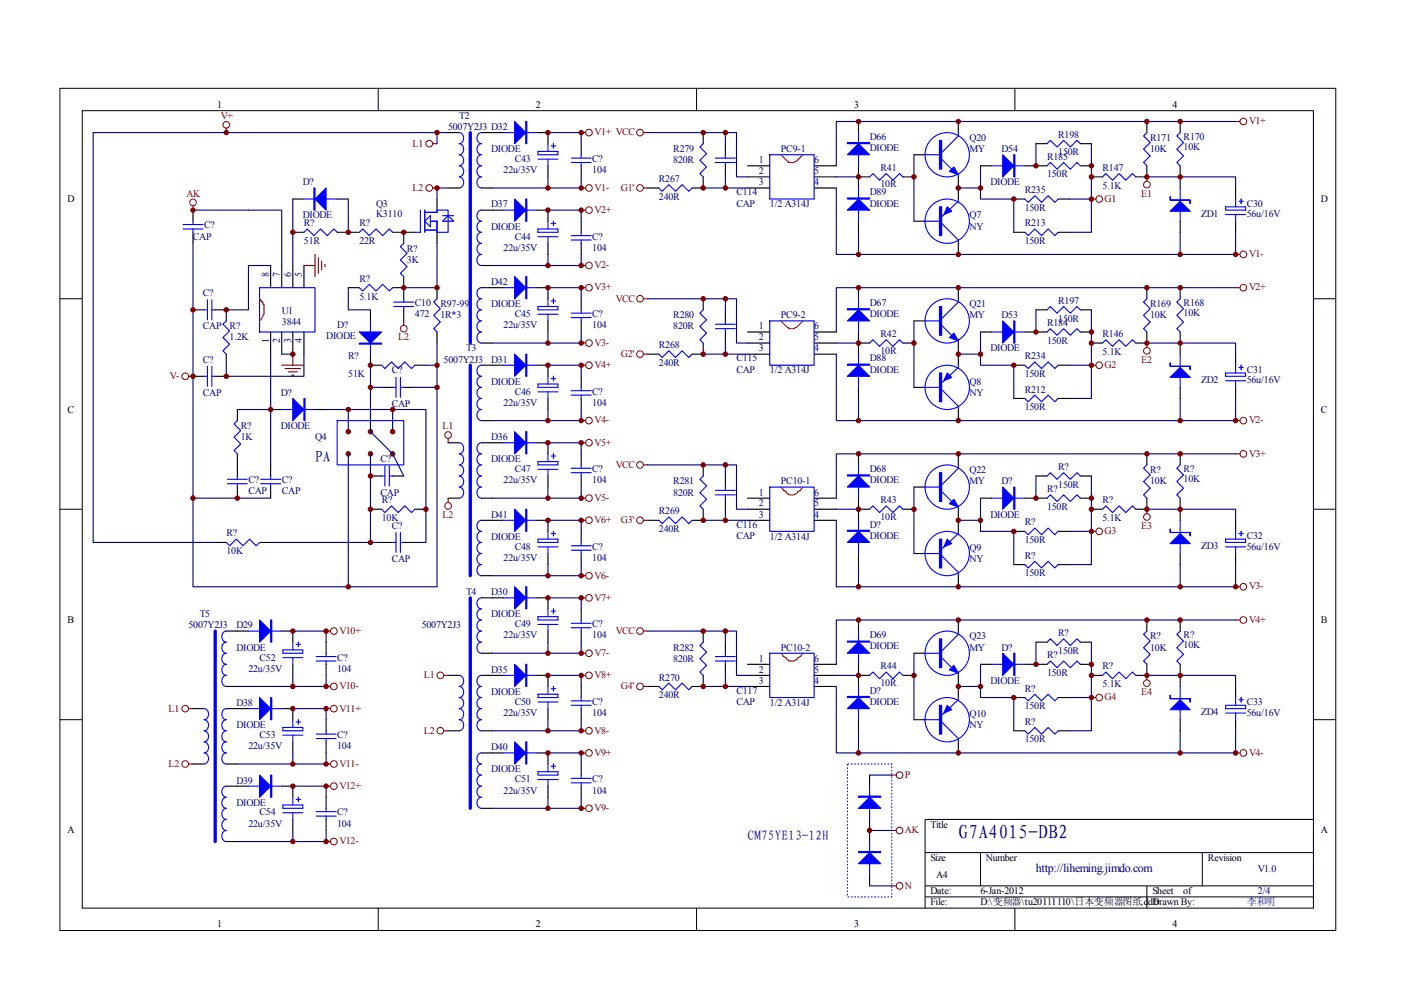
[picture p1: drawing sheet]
<svg xmlns="http://www.w3.org/2000/svg" width="297mm" height="210mm" viewBox="0 0 297 210" stroke-linecap="round" stroke-linejoin="round" font-family="sans-serif">
<defs><g id="words">
<text font-size="4.2" fill="#000080" x="203.2" y="177.8">G7A4015-DB2</text>
<text font-size="3.3" fill="#000080" x="66.8" y="98.1">PA</text>
<text font-size="2.8" fill="#000080" x="158.5" y="178.1">CM75YE13-12H</text>
<text font-size="2.5" fill="#000080" x="219.6" y="184.8">http://liheming.jimdo.com</text>
<g font-size="2.1">
<text x="46.1" y="22.9">1</text>
<text x="113.6" y="22.9">2</text>
<text x="181.1" y="22.9">3</text>
<text x="248.6" y="22.9">4</text>
<text x="14.3" y="42.8">D</text>
<text x="280.1" y="42.8">D</text>
<text x="14.3" y="87.5">C</text>
<text x="280.1" y="87.5">C</text>
<text x="14.3" y="132.1">B</text>
<text x="280.1" y="132.1">B</text>
<text x="14.3" y="176.7">A</text>
<text x="197.3" y="175.5">Title</text>
<text x="280.1" y="176.7">A</text>
<text x="197.3" y="182.6">Size</text>
<text x="209" y="182.6">Number</text>
<text x="256.1" y="182.6">Revision</text>
<text x="197.3" y="189.6">Date:</text>
<text x="197.3" y="192">File:</text>
<text x="198.5" y="186.1">A4</text>
<text x="207.9" y="189.6">6-Jan-2012</text>
<text x="207.9" y="192">D:\变频器\tu20111110\日本变频器图纸.ddb</text>
<text x="244.3" y="189.6">Sheet</text>
<text x="244.3" y="192">Drawn By:</text>
<text x="250.9" y="189.6">of</text>
<text x="46.1" y="196.6">1</text>
<text x="113.6" y="196.6">2</text>
<text x="181.1" y="196.6">3</text>
<text x="248.6" y="196.6">4</text>
</g>
<g font-size="2.1" fill="#800000">
<text x="46.8" y="25.2">V+</text>
<text x="126.1" y="28.7">V1+ VCC</text>
<text x="264.8" y="26.3">V1+</text>
<text x="87.5" y="31.1">L1</text>
<text x="39.5" y="41.7">AK</text>
<text x="87.5" y="40.5">L2</text>
<text x="126.1" y="40.5">V1-</text>
<text x="131.7" y="40.5">G1'</text>
<text x="242" y="41.7">E1</text>
<text x="126.1" y="45.1">V2+</text>
<text x="234.2" y="42.8">G1</text>
<text x="126.1" y="56.9">V2-</text>
<text x="264.8" y="54.5">V1-</text>
<text x="126.1" y="61.6">V3+</text>
<text x="130.6" y="63.9">VCC</text>
<text x="264.8" y="61.6">V2+</text>
<text x="84.4" y="72.2">L2</text>
<text x="126.1" y="73.3">V3-</text>
<text x="131.7" y="75.7">G2'</text>
<text x="242" y="76.9">E2</text>
<text x="36" y="80.4">V-</text>
<text x="126.1" y="78.1">V4+</text>
<text x="234.2" y="78.1">G2</text>
<text x="126.1" y="89.8">V4-</text>
<text x="264.8" y="89.8">V2-</text>
<text x="93.8" y="90.9">L1</text>
<text x="126.1" y="94.5">V5+</text>
<text x="130.6" y="99.2">VCC</text>
<text x="264.8" y="96.9">V3+</text>
<text x="126.1" y="106.2">V5-</text>
<text x="93.8" y="109.7">L2</text>
<text x="126.1" y="110.9">V6+</text>
<text x="131.7" y="110.9">G3'</text>
<text x="234.2" y="113.3">G3</text>
<text x="242" y="112.1">E3</text>
<text x="126.1" y="122.7">V6-</text>
<text x="264.8" y="125">V3-</text>
<text x="126.1" y="127.4">V7+</text>
<text x="72" y="134.4">V10+</text>
<text x="130.6" y="134.4">VCC</text>
<text x="264.8" y="132.1">V4+</text>
<text x="89.8" y="143.8">L1</text>
<text x="126.1" y="143.8">V8+</text>
<text x="126.1" y="139.1">V7-</text>
<text x="72" y="146.1">V10-</text>
<text x="131.7" y="146.1">G4'</text>
<text x="234.2" y="148.5">G4</text>
<text x="242" y="147.3">E4</text>
<text x="35.7" y="150.9">L1</text>
<text x="72" y="150.9">V11+</text>
<text x="89.8" y="155.5">L2</text>
<text x="126.1" y="155.5">V8-</text>
<text x="126.1" y="160.3">V9+</text>
<text x="264.8" y="160.3">V4-</text>
<text x="35.7" y="162.6">L2</text>
<text x="72" y="167.3">V12+</text>
<text x="72" y="162.6">V11-</text>
<text x="191.9" y="164.9">P</text>
<text x="126.1" y="172">V9-</text>
<text x="72" y="179">V12-</text>
<text x="191.9" y="176.7">AK</text>
<text x="191.9" y="188.4">N</text>
</g>
<g font-size="2.1" fill="#000080">
<text x="95" y="27.5">5007Y2J3 D32</text>
<text x="97.4" y="25.2">T2</text>
<text x="184.4" y="29.6">D66</text>
<text x="205.6" y="29.9">Q20</text>
<text x="224.4" y="29.2">R198</text>
<text x="243.8" y="29.9">R171</text>
<text x="251" y="29.6">R170</text>
<text x="104.1" y="32.3">DIODE</text>
<text x="109.1" y="34.4">C43</text>
<text x="125.6" y="34.4">C?</text>
<text x="142.7" y="32.3">R279</text>
<text x="142.7" y="34.6">820R</text>
<text x="160.9" y="34.6">1</text>
<text x="165.5" y="32.3">PC9-1</text>
<text x="172.6" y="34.6">6</text>
<text x="184.4" y="32">DIODE</text>
<text x="205.6" y="32.3">MY</text>
<text x="212.3" y="32.3">D54</text>
<text x="222" y="33.9">R185</text>
<text x="224.4" y="32.9">150R</text>
<text x="243.8" y="32.3">10K</text>
<text x="251" y="31.8">10K</text>
<text x="64.2" y="39.3">D?</text>
<text x="106.8" y="36.7">22u/35V</text>
<text x="125.6" y="36.7">104</text>
<text x="139.7" y="38.6">R267</text>
<text x="156.1" y="41.4">C114</text>
<text x="160.9" y="36.9">2</text>
<text x="160.9" y="39.3">3</text>
<text x="172.6" y="39.3">4</text>
<text x="172.6" y="36.9">5</text>
<text x="184.4" y="41.4">D89</text>
<text x="186.7" y="36.3">R41</text>
<text x="186.7" y="39.7">10R</text>
<text x="210" y="39.3">DIODE</text>
<text x="217.3" y="40.9">R235</text>
<text x="222" y="37.6">150R</text>
<text x="233.8" y="36.3">R147</text>
<text x="233.8" y="40">5.1K</text>
<text x="64.2" y="46.3">DIODE</text>
<text x="79.8" y="43.8">Q3</text>
<text x="79.8" y="46.1">K3110</text>
<text x="104.1" y="44">D37</text>
<text x="139.7" y="42.3">240R</text>
<text x="156.1" y="43.8">CAP</text>
<text x="163.2" y="44">1/2 A314J</text>
<text x="184.4" y="43.8">DIODE</text>
<text x="205.6" y="46.3">Q7</text>
<text x="217.3" y="44.7">150R</text>
<text x="254.7" y="45.9">ZD1</text>
<text x="264.3" y="43.8">C30</text>
<text x="264.3" y="46.1">56u/16V</text>
<text x="40.9" y="50.8">CAP</text>
<text x="43.3" y="48.4">C?</text>
<text x="64.4" y="48">R?</text>
<text x="64.4" y="51.7">51R</text>
<text x="76.2" y="48">R?</text>
<text x="76.2" y="51.7">22R</text>
<text x="86.3" y="53.4">R?</text>
<text x="104.1" y="48.7">DIODE</text>
<text x="106.8" y="53.2">22u/35V</text>
<text x="109.1" y="50.8">C44</text>
<text x="125.6" y="50.8">C?</text>
<text x="125.6" y="53.2">104</text>
<text x="205.6" y="48.7">NY</text>
<text x="217.3" y="48">R213</text>
<text x="217.3" y="51.7">150R</text>
<text x="57" y="58.7" transform="rotate(-90 57 58.7)">8</text>
<text x="59.4" y="58.7" transform="rotate(-90 59.4 58.7)">7</text>
<text x="61.7" y="58.7" transform="rotate(-90 61.7 58.7)">6</text>
<text x="64" y="58.7" transform="rotate(-90 64 58.7)">5</text>
<text x="76.2" y="59.7">R?</text>
<text x="86.3" y="55.7">3K</text>
<text x="43" y="62.8">C?</text>
<text x="76.2" y="63.5">5.1K</text>
<text x="88" y="64.9">C10</text>
<text x="93.4" y="65.1">R97-99</text>
<text x="104.1" y="60.5">D42</text>
<text x="104.1" y="65.1">DIODE</text>
<text x="184.4" y="64.9">D67</text>
<text x="205.6" y="65.1">Q21</text>
<text x="224.4" y="64.4">R197</text>
<text x="243.8" y="65.1">R169</text>
<text x="251" y="64.9">R168</text>
<text x="43" y="69.8">CAP</text>
<text x="48.7" y="69.8">R?</text>
<text x="59.8" y="66.6">U1</text>
<text x="59.8" y="68.8">3844</text>
<text x="69.2" y="71.9">DIODE</text>
<text x="71.5" y="69.6">D?</text>
<text x="88" y="67.2">472</text>
<text x="93.4" y="67.5">1R*3</text>
<text x="106.8" y="69.6">22u/35V</text>
<text x="109.1" y="67.2">C45</text>
<text x="125.6" y="67.2">C?</text>
<text x="125.6" y="69.6">104</text>
<text x="142.7" y="67.5">R280</text>
<text x="142.7" y="69.8">820R</text>
<text x="160.9" y="69.8">1</text>
<text x="165.5" y="67.5">PC9-2</text>
<text x="172.6" y="69.8">6</text>
<text x="184.4" y="67.2">DIODE</text>
<text x="186.7" y="71.5">R42</text>
<text x="205.6" y="67.5">MY</text>
<text x="212.3" y="67.5">D53</text>
<text x="222" y="69.1">R184</text>
<text x="224.4" y="68.2">150R</text>
<text x="233.8" y="71.5">R146</text>
<text x="243.8" y="67.5">10K</text>
<text x="251" y="67">10K</text>
<text x="43" y="76.9">C?</text>
<text x="48.7" y="72.2">1.2K</text>
<text x="57" y="72.7" transform="rotate(-90 57 72.7)">1</text>
<text x="59.4" y="72.7" transform="rotate(-90 59.4 72.7)">2</text>
<text x="61.7" y="72.7" transform="rotate(-90 61.7 72.7)">3</text>
<text x="64" y="72.7" transform="rotate(-90 64 72.7)">4</text>
<text x="73.8" y="76.1">R?</text>
<text x="94.1" y="76.9">5007Y2J3</text>
<text x="98.8" y="74.5">T3</text>
<text x="104.1" y="76.9">D31</text>
<text x="139.7" y="73.8">R268</text>
<text x="139.7" y="77.6">240R</text>
<text x="156.1" y="76.6">C115</text>
<text x="160.9" y="72.2">2</text>
<text x="160.9" y="74.5">3</text>
<text x="172.6" y="74.5">4</text>
<text x="172.6" y="72.2">5</text>
<text x="184.4" y="76.6">D88</text>
<text x="186.7" y="75">10R</text>
<text x="210" y="74.5">DIODE</text>
<text x="217.3" y="76.1">R234</text>
<text x="222" y="72.9">150R</text>
<text x="233.8" y="75.2">5.1K</text>
<text x="43" y="83.9">CAP</text>
<text x="59.5" y="83.9">D?</text>
<text x="73.8" y="79.9">51K</text>
<text x="83.1" y="79.2">C?</text>
<text x="104.1" y="81.5">DIODE</text>
<text x="109.1" y="83.7">C46</text>
<text x="125.6" y="83.7">C?</text>
<text x="156.1" y="79">CAP</text>
<text x="163.2" y="79.2">1/2 A314J</text>
<text x="184.4" y="79">DIODE</text>
<text x="205.6" y="81.5">Q8</text>
<text x="205.6" y="83.9">NY</text>
<text x="217.3" y="79.9">150R</text>
<text x="217.3" y="83.2">R212</text>
<text x="254.7" y="81.1">ZD2</text>
<text x="264.3" y="79">C31</text>
<text x="264.3" y="81.3">56u/16V</text>
<text x="83.1" y="86.3">CAP</text>
<text x="106.8" y="86">22u/35V</text>
<text x="125.6" y="86">104</text>
<text x="217.3" y="87">150R</text>
<text x="51.1" y="90.9">R?</text>
<text x="51.1" y="93.3">1K</text>
<text x="59.5" y="90.9">DIODE</text>
<text x="66.8" y="93.3">Q4</text>
<text x="104.1" y="93.3">D36</text>
<text x="80.7" y="98">C?</text>
<text x="104.1" y="98">DIODE</text>
<text x="109.1" y="100.1">C47</text>
<text x="125.6" y="100.1">C?</text>
<text x="184.4" y="100.1">D68</text>
<text x="205.6" y="100.3">Q22</text>
<text x="224.4" y="99.7">R?</text>
<text x="243.8" y="100.3">R?</text>
<text x="251" y="100.1">R?</text>
<text x="52.7" y="102.5">C?</text>
<text x="52.7" y="104.8">CAP</text>
<text x="59.8" y="102.5">C?</text>
<text x="59.8" y="104.8">CAP</text>
<text x="80.7" y="105.1">CAP</text>
<text x="80.9" y="106.7">R?</text>
<text x="106.8" y="102.5">22u/35V</text>
<text x="125.6" y="102.5">104</text>
<text x="142.7" y="102.7">R281</text>
<text x="142.7" y="105.1">820R</text>
<text x="160.9" y="105.1">1</text>
<text x="160.9" y="107.4">2</text>
<text x="165.5" y="102.7">PC10-1</text>
<text x="172.6" y="107.4">5</text>
<text x="172.6" y="105.1">6</text>
<text x="184.4" y="102.5">DIODE</text>
<text x="186.7" y="106.7">R43</text>
<text x="205.6" y="102.7">MY</text>
<text x="212.3" y="102.7">D?</text>
<text x="222" y="104.3">R?</text>
<text x="224.4" y="103.4">150R</text>
<text x="233.8" y="106.7">R?</text>
<text x="243.8" y="102.7">10K</text>
<text x="251" y="102.2">10K</text>
<text x="48" y="113.7">R?</text>
<text x="80.9" y="110.4">10K</text>
<text x="83.1" y="112.1">C?</text>
<text x="104.1" y="109.7">D41</text>
<text x="139.7" y="109.1">R269</text>
<text x="139.7" y="112.8">240R</text>
<text x="156.1" y="111.9">C116</text>
<text x="160.9" y="109.7">3</text>
<text x="172.6" y="109.7">4</text>
<text x="184.4" y="111.9">D?</text>
<text x="186.7" y="110.3">10R</text>
<text x="210" y="109.7">DIODE</text>
<text x="217.3" y="111.4">R?</text>
<text x="222" y="108.1">150R</text>
<text x="233.8" y="110.4">5.1K</text>
<text x="48" y="117.5">10K</text>
<text x="83.1" y="119.1">CAP</text>
<text x="104.1" y="114.5">DIODE</text>
<text x="106.8" y="118.9">22u/35V</text>
<text x="109.1" y="116.6">C48</text>
<text x="125.6" y="116.6">C?</text>
<text x="125.6" y="118.9">104</text>
<text x="156.1" y="114.2">CAP</text>
<text x="163.2" y="114.5">1/2 A314J</text>
<text x="184.4" y="114.2">DIODE</text>
<text x="205.6" y="116.8">Q9</text>
<text x="205.6" y="119.1">NY</text>
<text x="217.3" y="115.2">150R</text>
<text x="217.3" y="118.5">R?</text>
<text x="254.7" y="116.3">ZD3</text>
<text x="264.3" y="114.2">C32</text>
<text x="264.3" y="116.6">56u/16V</text>
<text x="217.3" y="122.2">150R</text>
<text x="42.3" y="130.9">T5</text>
<text x="98.8" y="126.2">T4</text>
<text x="104.1" y="126.2">D30</text>
<text x="104.1" y="130.9">DIODE</text>
<text x="40" y="133.2">5007Y2J3</text>
<text x="50.1" y="133.2">D29</text>
<text x="50.1" y="137.9">DIODE</text>
<text x="89.4" y="133.2">5007Y2J3</text>
<text x="106.8" y="135.3">22u/35V</text>
<text x="109.1" y="133">C49</text>
<text x="125.6" y="133">C?</text>
<text x="125.6" y="135.3">104</text>
<text x="142.7" y="137.9">R282</text>
<text x="165.5" y="137.9">PC10-2</text>
<text x="184.4" y="135.3">D69</text>
<text x="184.4" y="137.7">DIODE</text>
<text x="205.6" y="135.6">Q23</text>
<text x="205.6" y="137.9">MY</text>
<text x="212.3" y="137.9">D?</text>
<text x="224.4" y="134.9">R?</text>
<text x="243.8" y="135.6">R?</text>
<text x="243.8" y="137.9">10K</text>
<text x="251" y="135.3">R?</text>
<text x="251" y="137.4">10K</text>
<text x="52.7" y="142.4">22u/35V</text>
<text x="55" y="140.1">C52</text>
<text x="71.5" y="140.1">C?</text>
<text x="71.5" y="142.4">104</text>
<text x="104.1" y="142.6">D35</text>
<text x="142.7" y="140.3">820R</text>
<text x="160.9" y="140.3">1</text>
<text x="160.9" y="142.6">2</text>
<text x="172.6" y="142.6">5</text>
<text x="172.6" y="140.3">6</text>
<text x="186.7" y="141.9">R44</text>
<text x="222" y="139.5">R?</text>
<text x="222" y="143.4">150R</text>
<text x="224.4" y="138.6">150R</text>
<text x="233.8" y="141.9">R?</text>
<text x="50.1" y="149.7">D38</text>
<text x="104.1" y="147.3">DIODE</text>
<text x="109.1" y="149.5">C50</text>
<text x="125.6" y="149.5">C?</text>
<text x="139.7" y="144.3">R270</text>
<text x="139.7" y="148">240R</text>
<text x="156.1" y="147.1">C117</text>
<text x="156.1" y="149.5">CAP</text>
<text x="160.9" y="145">3</text>
<text x="163.2" y="149.7">1/2 A314J</text>
<text x="172.6" y="145">4</text>
<text x="184.4" y="147.1">D?</text>
<text x="184.4" y="149.5">DIODE</text>
<text x="186.7" y="145.5">10R</text>
<text x="210" y="145">DIODE</text>
<text x="217.3" y="146.7">R?</text>
<text x="233.8" y="145.7">5.1K</text>
<text x="264.3" y="149.5">C33</text>
<text x="50.1" y="154.4">DIODE</text>
<text x="106.8" y="151.8">22u/35V</text>
<text x="125.6" y="151.8">104</text>
<text x="205.6" y="152">Q10</text>
<text x="205.6" y="154.4">NY</text>
<text x="217.3" y="150.4">150R</text>
<text x="217.3" y="153.7">R?</text>
<text x="254.7" y="151.6">ZD4</text>
<text x="264.3" y="151.8">56u/16V</text>
<text x="52.7" y="158.8">22u/35V</text>
<text x="55" y="156.5">C53</text>
<text x="71.5" y="156.5">C?</text>
<text x="71.5" y="158.8">104</text>
<text x="104.1" y="159.1">D40</text>
<text x="217.3" y="157.4">150R</text>
<text x="50.1" y="166.1">D39</text>
<text x="104.1" y="163.8">DIODE</text>
<text x="109.1" y="165.9">C51</text>
<text x="125.6" y="165.9">C?</text>
<text x="50.1" y="170.8">DIODE</text>
<text x="55" y="172.9">C54</text>
<text x="71.5" y="172.9">C?</text>
<text x="106.8" y="168.2">22u/35V</text>
<text x="125.6" y="168.2">104</text>
<text x="52.7" y="175.3">22u/35V</text>
<text x="71.5" y="175.3">104</text>
<text x="266.7" y="184.9">V1.0</text>
<text x="264.3" y="192">李和明</text>
<text x="266.7" y="189.6">2/4</text>
</g>
</g></defs>
<g fill="none" stroke="#000" stroke-width=".21">
<path d="M12.7 18.7h270.5v178.6h-270.5zM80.2 18.7v4.7M147.7 18.7v4.7M215.2 18.7v4.7M17.4 23.5h261.1v169h-261.1zM12.7 63.3h4.7M278.4 63.3h4.7M12.7 108h4.7M278.4 108h4.7M12.7 152.6h4.7M278.4 152.6h4.7M278.4 173.7h-82.3v18.8"/>
<path d="M80.2 192.5v4.7M147.7 192.5v4.7M196.1 180.8h82.3M196.1 187.8h82.3M196.1 190.2h82.3M207.9 180.8v7M215.2 192.5v4.7M243.2 187.8v4.7M254.9 180.8v7"/>
</g>
<g fill="none" stroke="#000" stroke-width=".23">
<path d="M95 28.1h2.4M95 39.9h2.4M102.1 28.1h4.7M102.1 39.9h2.3M113.8 28.1h2.4v2.4M116.2 35.2v2.3M123.2 30.5v2.3M123.2 35.2v2.3M137.3 39.9h2.4M149.1 37.5v2.4h-2.4M149.1 28.1v2.4M153.8 30.5v2.3"/>
<path d="M153.8 35.2v2.3M158.5 39.9h4.7M158.5 35.2h4.7M158.5 37.5h4.7M172.6 39.9h4.7M172.6 35.2h4.7M172.6 37.5h4.7M182 25.8v2.3M182 35.2v4.7M182 37.5h2.4M191.4 37.5h2.4M193.8 32.8h2.3"/>
<path d="M203.2 25.8v2.3M203.2 37.5v4.7M207.9 35.2h2.3M217.3 35.2h4.7M219.6 30.5h2.4M229 35.2h2.4M229 30.5h2.4M231.4 37.5h2.4M243.2 35.2v2.3h-2.4M243.2 25.8v2.3M250.2 25.8v2.3M250.2 35.2v4.7"/>
<path d="M262 39.9v2.3M40.9 44.6v2.3M40.9 49.3v2.3M57.4 56.3v4.7M59.7 56.3v4.7M62.1 49.3h2.3M62.1 56.3v4.7M62.1 42.2h2.3M64.4 56.3v4.7M71.5 49.3h4.7M71.5 42.2h2.3M83.2 49.3h4.8"/>
<path d="M85.6 49.3v2.3M85.6 58.6v4.7M92.7 42.2v2.4M92.7 49.3v2.3M102.1 56.3h2.3M102.1 44.6h4.7M113.8 44.6h2.4v2.3M116.2 51.6v2.3M123.2 46.9v2.4M123.2 51.6v2.3M182 46.9v2.4M193.8 46.9h2.3"/>
<path d="M203.2 51.6v2.3M214.9 49.3h2.4M214.9 42.2h2.4M224.3 49.3h2.4M224.3 42.2h2.4M250.2 46.9v2.4M262 46.9v2.4M40.9 79.8h2.4M40.9 65.7h2.4M45.6 65.7h2.4v2.3M45.6 79.8h2.4M48 75.1v2.3"/>
<path d="M57.4 70.4v4.7M59.7 70.4v4.7M62.1 70.4v4.7M64.4 70.4v4.7M73.8 61h2.4M78.5 75.1v2.3h2.4M78.5 65.7v2.3M83.2 61h2.4M85.6 65.7v2.3M88 77.4h2.3M92.7 61v2.3M92.7 70.4v2.3"/>
<path d="M102.1 72.7h2.3M102.1 61h4.7M102.1 77.4h4.7M113.8 61h2.4v2.3M113.8 77.4h2.4v2.4M116.2 68v2.4M123.2 63.3v2.4M123.2 68v2.4M123.2 79.8v2.3M137.3 75.1h2.4M149.1 63.3v2.4M149.1 72.7v2.4h-2.4"/>
<path d="M153.8 65.7v2.3M153.8 70.4v2.3M158.5 72.7h4.7M158.5 70.4h4.7M158.5 75.1h4.7M172.6 72.7h4.7M172.6 70.4h4.7M172.6 75.1h4.7M182 72.7h2.4M182 61v2.3M182 70.4v4.7M191.4 72.7h2.4"/>
<path d="M193.8 68h2.3M203.2 61v2.3M203.2 72.7v4.7M207.9 70.4h2.3M214.9 77.4h2.4M217.3 70.4h4.7M219.6 65.7h2.4M224.3 77.4h2.4M229 65.7h2.4M229 70.4h2.4M231.4 72.7h2.4M243.2 70.4v2.3h-2.4"/>
<path d="M243.2 61v2.3M250.2 61v2.3M250.2 70.4v4.7M262 75.1v2.3M50.3 86.8v2.4M50.3 96.2v4.7M57.4 98.6v2.3M57.4 86.8h2.3M66.8 86.8h2.3M80.9 82.1h2.3M85.6 82.1h2.4M95 93.9h2.4"/>
<path d="M102.1 89.2h2.3M102.1 93.9h4.7M113.8 93.9h2.4v2.3M116.2 84.5v2.3M123.2 84.5v2.3M123.2 96.2v2.4M149.1 98.6v2.3M182 82.1v2.4M182 96.2v2.4M193.8 82.1h2.3M203.2 86.8v2.4M203.2 96.2v2.4"/>
<path d="M214.9 84.5h2.4M224.3 84.5h2.4M243.2 96.2v2.4M250.2 82.1v2.4M250.2 96.2v2.4M262 82.1v2.4M45.6 115h2.4M50.3 103.3v2.3M55 115h2.4M57.4 103.3v2.3M78.5 108h2.4M78.5 100.9h2.4"/>
<path d="M80.9 115h2.3M83.2 100.9h2.4M85.6 115h2.4M88 108h2.3M95 105.6h2.4M102.1 105.6h2.3M102.1 110.3h4.7M113.8 110.3h2.4v2.4M116.2 100.9v2.4M116.2 117.4v2.3M123.2 100.9v2.4M123.2 112.7v2.3"/>
<path d="M123.2 117.4v2.3M137.3 110.3h2.4M149.1 108v2.3h-2.4M153.8 100.9v2.4M153.8 105.6v2.4M158.5 108h4.7M158.5 105.6h4.7M158.5 110.3h4.7M172.6 108h4.7M172.6 105.6h4.7M172.6 110.3h4.7M182 108h2.4"/>
<path d="M182 105.6v4.7M182 117.4v2.3M191.4 108h2.4M193.8 103.3h2.3M193.8 117.4h2.3M203.2 108v4.7M207.9 105.6h2.3M214.9 112.7h2.4M214.9 119.7h2.4M217.3 105.6h4.7M219.6 100.9h2.4M224.3 112.7h2.4"/>
<path d="M224.3 119.7h2.4M229 100.9h2.4M229 105.6h2.4M231.4 108h2.4M243.2 105.6v2.4h-2.4M250.2 105.6v4.7M250.2 117.4v2.3M262 110.3v2.4M262 117.4v2.3M48 133.8h4.7M59.7 133.8h2.4v2.4M69.1 136.2v2.3"/>
<path d="M102.1 122.1h2.3M102.1 138.5h2.3M102.1 126.8h4.7M113.8 126.8h2.4v2.3M116.2 133.8v2.4M123.2 129.1v2.4M123.2 133.8v2.4M149.1 133.8v2.4M153.8 136.2v2.3M182 131.5v2.3M193.8 138.5h2.3M203.2 122.1v2.3"/>
<path d="M203.2 131.5v2.3M219.6 136.2h2.4M229 136.2h2.4M243.2 131.5v2.3M250.2 131.5v2.3M40.9 150.2h2.4M48 145.5h2.3M48 150.2h4.7M59.7 150.2h2.4v2.4M62.1 140.9v2.3M62.1 157.3v2.3M69.1 140.9v2.3"/>
<path d="M69.1 152.6v2.3M69.1 157.3v2.3M95 154.9h2.4M95 143.2h2.4M102.1 154.9h2.3M102.1 143.2h4.7M102.1 159.6h4.7M113.8 143.2h2.4v2.3M113.8 159.6h2.4v2.4M116.2 150.2v2.4M123.2 145.5v2.4M123.2 150.2v2.4"/>
<path d="M137.3 145.5h2.4M149.1 143.2v2.3h-2.4M153.8 140.9v2.3M158.5 143.2h4.7M158.5 145.5h4.7M158.5 140.9h4.7M172.6 143.2h4.7M172.6 145.5h4.7M172.6 140.9h4.7M182 143.2h2.4M182 140.9v4.6M182 152.6v2.3"/>
<path d="M191.4 143.2h2.4M193.8 152.6h2.3M203.2 143.2v4.7M203.2 157.3v2.3M207.9 140.9h2.3M214.9 154.9h2.4M214.9 147.9h2.4M217.3 140.9h4.7M224.3 154.9h2.4M224.3 147.9h2.4M229 140.9h2.4M231.4 143.2h2.4"/>
<path d="M243.2 140.9v2.3h-2.4M250.2 140.9v4.6M250.2 152.6v2.3M262 145.5v2.4M262 152.6v2.3M40.9 162h2.4M48 162h2.3M48 178.4h2.3M48 166.7h4.7M59.7 166.7h2.4v2.3M62.1 173.7v2.4M69.1 169v2.4"/>
<path d="M69.1 173.7v2.4M102.1 171.4h2.3M116.2 166.7v2.3M123.2 162v2.3M123.2 166.7v2.3M184.4 164.3v2.4M184.4 173.7v4.7M184.4 185.5v2.3"/>
</g>
<g fill="none" stroke="#00f" stroke-width=".23">
<path d="M97.4 28.1a1.2 1.2 0 0 1 .9 1.2 1.2 1.2 0 0 1-.9 1.2 1.2 1.2 0 0 1 .9 1.1 1.2 1.2 0 0 1-.9 1.2 1.2 1.2 0 0 1 .9 1.2 1.2 1.2 0 0 1-.9 1.2 1.2 1.2 0 0 1 .9 1.1 1.2 1.2 0 0 1-.9 1.2 1.2 1.2 0 0 1 .9 1.2 1.2 1.2 0 0 1-.9 1.2M102.1 28.1a1.2 1.2 0 0 0-1 1.2 1.2 1.2 0 0 0 1 1.2 1.21 1.21 0 0 0-1 1.1 1.21 1.21 0 0 0 1 1.2 1.2 1.2 0 0 0-1 1.2 1.2 1.2 0 0 0 1 1.2 1.2 1.2 0 0 0-1 1.1 1.2 1.2 0 0 0 1 1.2 1.2 1.2 0 0 0-1 1.2 1.2 1.2 0 0 0 1 1.2M106.8 28.1h7M114.1 32.1h4.2v.7h-4.2zM114.1 33.7h4.2M116.2 30.5v1.6M116.2 33.7v1.5M116.9 30.9h.9M117.3 30.5v.9M121.1 34.5h4.2M121.1 33.5h4.2M123.2 32.8v.7"/>
<path d="M123.2 34.5v.7M139.7 39.9l.7 .7 1.4-1.4 1.4 1.4 1.4-1.4 1.4 1.4 .7-.7M149.1 30.5l-.7 .7 1.4 1.4-1.4 1.4 1.4 1.4-1.4 1.4 .7 .7M151.7 34.5h4.2M151.7 33.5h4.2M153.8 32.8v.7M153.8 34.5v.7M163.2 32.8h9.4v9.4h-9.4zM182 28.1v7.1M182 39.9v7M184.4 37.5l.7-.7 1.4 1.4 1.4-1.4 1.4 1.4 1.4-1.4 .7 .7M196.1 32.8h3.6"/>
<path d="M199.7 33.7l2.1 2.2M203.2 28.1v.7l-3.5 3.5M203.2 37v.5M210.2 35.2h7.1M222 35.2l.7-.7 1.4 1.4 1.4-1.4 1.4 1.4 1.4-1.4 .7 .7M222 30.5l.7-.7 1.4 1.4 1.4-1.4 1.4 1.4 1.4-1.4 .7 .7M233.8 37.5l.7-.7 1.4 1.4 1.4-1.4 1.4 1.4 1.4-1.4 .7 .7M243.2 28.1l-.7 .7 1.4 1.4-1.4 1.4 1.4 1.4-1.4 1.5 .7 .7M250.2 28.1l-.7 .7 1.4 1.4-1.4 1.4 1.4 1.4-1.4 1.5 .7 .7M250.2 39.9v7M38.8 47.6h4.2M38.8 48.5h4.2"/>
<path d="M40.9 46.9v.7M40.9 48.5v.8M64.4 49.3l.7-.8 1.5 1.5 1.4-1.5 1.4 1.5 1.4-1.5 .7 .8M64.4 42.2h7.1M76.2 49.3l.7-.8 1.4 1.5 1.4-1.5 1.4 1.5 1.4-1.5 .7 .8M85.6 51.6l-.7 .7 1.4 1.4-1.4 1.4 1.4 1.4-1.4 1.4 .7 .7M89.1 44.6v4.7h-1.1M90.1 45h2.6v-.4h2.3v4.7h-2.3v-2.4h-1.5M90.1 44.6v4.7M90.1 48.8h2.6M91.2 45.7v2.4l-1.1-1.2zM93.8 45.7h2.4"/>
<path d="M95 45.7l1.2 1.2h-2.4zM102.1 44.6a1.2 1.2 0 0 0-1 1.1 1.2 1.2 0 0 0 1 1.2 1.21 1.21 0 0 0-1 1.2 1.21 1.21 0 0 0 1 1.2 1.2 1.2 0 0 0-1 1.1 1.2 1.2 0 0 0 1 1.2 1.2 1.2 0 0 0-1 1.2 1.2 1.2 0 0 0 1 1.1 1.2 1.2 0 0 0-1 1.2 1.2 1.2 0 0 0 1 1.2M106.8 44.6h7M114.1 48.5h4.2v.8h-4.2zM114.1 50.2h4.2M116.2 46.9v1.6M116.2 50.2v1.4M116.9 47.4h.9M117.3 46.9v.9M121.1 50.9h4.2M121.1 50h4.2M123.2 49.3v.7"/>
<path d="M123.2 50.9v.7M195.9 46.9h3.3M199.7 47.4l3.5 3.5v.7M203.2 42.2v.5l-3.5 3.3M217.3 42.2l.7 .7 1.4-1.4 1.4 1.4 1.4-1.4 1.4 1.4 .7-.7M217.3 49.3l.7 .7 1.4-1.5 1.4 1.5 1.4-1.5 1.4 1.5 .7-.7M259.9 43.9h4.2v.7h-4.2zM259.9 45.5h4.2M262 42.2v1.7M262 45.5v1.4M262.7 42.7h.9M263.1 42.2v.9"/>
<path d="M43.3 79.8h.7M43.3 65.7h.7M44 63.6v4.2M44 77.7v4.2M44.9 79.8h.7M44.9 63.6v4.2M44.9 77.7v4.2M44.9 65.7h.7M48 68l-.7 .7 1.4 1.5-1.4 1.4 1.4 1.4-1.4 1.4 .7 .7M55 61h11.8v9.4h-11.8zM76.2 61l.7 .7 1.4-1.4 1.4 1.4 1.4-1.4 1.4 1.4 .7-.7M78.5 68v7.1"/>
<path d="M80.9 77.4l.7 .7 1.4-1.4 1.4 1.4 1.4-1.4 1.4 1.4 .8-.7M83.5 65h4.2M83.5 64h4.2M85.6 63.3v.7M85.6 65v.7M92.7 63.3l-.8 .7 1.5 1.5-1.5 1.4 1.5 1.4-1.5 1.4 .8 .7M102.1 65.7a1.2 1.2 0 0 0-1 1.2 1.2 1.2 0 0 0 1 1.1 1.2 1.2 0 0 0-1 1.2 1.2 1.2 0 0 0 1 1.2 1.2 1.2 0 0 0-1 1.2 1.2 1.2 0 0 0 1 1.1M102.1 61a1.2 1.2 0 0 0-1 1.2 1.2 1.2 0 0 0 1 1.1 1.2 1.2 0 0 0-1 1.2 1.2 1.2 0 0 0 1 1.2M102.1 77.4a1.21 1.21 0 0 0-1 1.2 1.21 1.21 0 0 0 1 1.2 1.2 1.2 0 0 0-1 1.2 1.2 1.2 0 0 0 1 1.1 1.2 1.2 0 0 0-1 1.2 1.2 1.2 0 0 0 1 1.2 1.2 1.2 0 0 0-1 1.2 1.2 1.2 0 0 0 1 1.1 1.2 1.2 0 0 0-1 1.2 1.2 1.2 0 0 0 1 1.2M106.8 61h7M106.8 77.4h7M114.1 65h4.2v.7h-4.2z"/>
<path d="M114.1 66.6h4.2M116.2 63.3v1.7M116.2 66.6v1.4M116.2 79.8v1.6M116.9 63.8h.9M117.3 63.3v1M117.3 79.8v.9M121.1 67.3h4.2M121.1 66.4h4.2M123.2 65.7v.7M123.2 67.3v.7M139.7 75.1l.7 .7 1.4-1.4 1.4 1.4 1.4-1.4 1.4 1.4 .7-.7"/>
<path d="M149.1 65.7l-.7 .7 1.4 1.4-1.4 1.4 1.4 1.4-1.4 1.4 .7 .7M151.7 69.7h4.2M151.7 68.7h4.2M153.8 68v.7M153.8 69.7v.7M163.2 68h9.4v9.4h-9.4zM182 63.3v7.1M182 75.1v7M184.4 72.7l.7-.7 1.4 1.4 1.4-1.4 1.4 1.4 1.4-1.4 .7 .7M196.1 68h3.6M199.7 69l2.1 2.1M203.2 63.3v.7l-3.5 3.6"/>
<path d="M203.2 77.4v.5l-3.5 3.3M203.2 72.3v.4M210.2 70.4h7.1M217.3 77.4l.7 .7 1.4-1.4 1.4 1.4 1.4-1.4 1.4 1.4 .7-.7M222 70.4l.7-.7 1.4 1.4 1.4-1.4 1.4 1.4 1.4-1.4 .7 .7M222 65.7l.7-.7 1.4 1.4 1.4-1.4 1.4 1.4 1.4-1.4 .7 .7M233.8 72.7l.7-.7 1.4 1.4 1.4-1.4 1.4 1.4 1.4-1.4 .7 .7M243.2 63.3l-.7 .7 1.4 1.5-1.4 1.4 1.4 1.4-1.4 1.4 .7 .7M250.2 63.3l-.7 .7 1.4 1.5-1.4 1.4 1.4 1.4-1.4 1.4 .7 .7M250.2 75.1v7M259.9 79.1h4.2v.7h-4.2zM262 77.4v1.7"/>
<path d="M262.7 77.9h.9M263.1 77.4v1M50.3 89.2l-.7 .7 1.4 1.4-1.4 1.4 1.4 1.4-1.4 1.4 .7 .7M59.7 86.8h7.1M71.5 89.2h14.1v9.4h-14.1zM81.6 98.8v4.2M82.5 98.8v4.2M83.2 82.1h.8M84 80v4.2M84.9 82.1h.7M84.9 80v4.2M97.4 93.9a1.2 1.2 0 0 1 .9 1.2 1.2 1.2 0 0 1-.9 1.1"/>
<path d="M97.4 96.2a1.2 1.2 0 0 1 .9 1.2 1.2 1.2 0 0 1-.9 1.2 1.2 1.2 0 0 1 .9 1.1 1.2 1.2 0 0 1-.9 1.2 1.2 1.2 0 0 1 .9 1.2 1.2 1.2 0 0 1-.9 1.2 1.2 1.2 0 0 1 .9 1.1 1.2 1.2 0 0 1-.9 1.2M102.1 96.2a1.2 1.2 0 0 0-1 1.2 1.2 1.2 0 0 0 1 1.2 1.2 1.2 0 0 0-1 1.1 1.2 1.2 0 0 0 1 1.2 1.2 1.2 0 0 0-1 1.2 1.2 1.2 0 0 0 1 1.2 1.2 1.2 0 0 0-1 1.1 1.2 1.2 0 0 0 1 1.2M102.1 93.9a1.2 1.2 0 0 0-1 1.2 1.2 1.2 0 0 0 1 1.1M106.8 93.9h7M114.1 81.4h4.2v.7h-4.2zM114.1 97.9h4.2v.7h-4.2zM114.1 83.1h4.2M114.1 99.5h4.2M116.2 83.1v1.4M116.2 96.2v1.7M116.2 99.5v1.4M116.9 80.3h.9"/>
<path d="M116.9 96.7h.9M117.3 96.2v1M121.1 83.8h4.2M121.1 82.8h4.2M121.1 99.3h4.2M123.2 82.1v.7M123.2 83.8v.7M123.2 98.6v.7M182 98.6v7M195.9 82.1h3.3M199.7 82.6l3.5 3.5v.7M203.2 98.6v.7l-3.5 3.5"/>
<path d="M217.3 84.5l.7 .7 1.4-1.4 1.4 1.4 1.4-1.4 1.4 1.4 .7-.7M243.2 98.6l-.7 .7 1.4 1.4-1.4 1.4 1.4 1.4-1.4 1.4 .7 .7M250.2 98.6l-.7 .7 1.4 1.4-1.4 1.4 1.4 1.4-1.4 1.4 .7 .7M259.9 80.7h4.2M262 80.7v1.4M48 115l.7 .7 1.4-1.4 1.4 1.4 1.4-1.4 1.4 1.4 .7-.7M48.2 102.6h4.2M48.2 101.6h4.2M50.3 100.9v.7M50.3 102.6v.7M55.3 102.6h4.2M55.3 101.6h4.2"/>
<path d="M57.4 100.9v.7M57.4 102.6v.7M80.9 108l.7 .7 1.4-1.4 1.4 1.4 1.4-1.4 1.4 1.4 .8-.7M80.9 100.9h.7M82.5 100.9h.7M83.2 115h.8M84 112.9v4.2M84.9 112.9v4.2M84.9 115h.7M102.1 110.3a1.2 1.2 0 0 0-1 1.2 1.2 1.2 0 0 0 1 1.2 1.2 1.2 0 0 0-1 1.1 1.2 1.2 0 0 0 1 1.2 1.2 1.2 0 0 0-1 1.2 1.2 1.2 0 0 0 1 1.2 1.2 1.2 0 0 0-1 1.1 1.2 1.2 0 0 0 1 1.2 1.2 1.2 0 0 0-1 1.2 1.2 1.2 0 0 0 1 1.2M106.8 110.3h7M114.1 114.3h4.2v.7h-4.2z"/>
<path d="M114.1 116h4.2M116.2 112.7v1.6M116.2 116v1.4M116.9 113.1h.9M117.3 112.7v.9M121.1 100.2h4.2M121.1 116.7h4.2M121.1 115.7h4.2M123.2 100.2v.7M123.2 115v.7M123.2 116.7v.7M139.7 110.3l.7 .7 1.4-1.4 1.4 1.4 1.4-1.4 1.4 1.4 .7-.7"/>
<path d="M149.1 100.9l-.7 .7 1.4 1.4-1.4 1.4 1.4 1.5-1.4 1.4 .7 .7M151.7 104.9h4.2M151.7 104h4.2M153.8 103.3v.7M153.8 104.9v.7M163.2 103.3h9.4v9.4h-9.4zM182 110.3v7.1M184.4 108l.7-.7 1.4 1.4 1.4-1.4 1.4 1.4 1.4-1.4 .7 .7M195.9 117.4h3.3M196.1 103.3h3.6M199.7 117.8l3.5 3.6v.7M199.7 104.2l2.1 2.1"/>
<path d="M203.2 112.7v.4l-3.5 3.3M203.2 107.5v.5M210.2 105.6h7.1M217.3 112.7l.7 .7 1.4-1.4 1.4 1.4 1.4-1.4 1.4 1.4 .7-.7M217.3 119.7l.7 .7 1.4-1.4 1.4 1.4 1.4-1.4 1.4 1.4 .7-.7M222 105.6l.7-.7 1.4 1.4 1.4-1.4 1.4 1.4 1.4-1.4 .7 .7M222 100.9l.7-.7 1.4 1.4 1.4-1.4 1.4 1.4 1.4-1.4 .7 .7M233.8 108l.7-.7 1.4 1.4 1.4-1.4 1.4 1.4 1.4-1.4 .7 .7M250.2 110.3v7.1M259.9 114.3h4.2v.7h-4.2zM259.9 116h4.2M262 112.7v1.6"/>
<path d="M262 116v1.4M262.7 113.1h.9M263.1 112.7v.9M48 133.8a1.2 1.2 0 0 0-1 1.2 1.2 1.2 0 0 0 1 1.2 1.2 1.2 0 0 0-1 1.1 1.2 1.2 0 0 0 1 1.2 1.21 1.21 0 0 0-1 1.2 1.21 1.21 0 0 0 1 1.2 1.2 1.2 0 0 0-1 1.1 1.2 1.2 0 0 0 1 1.2 1.2 1.2 0 0 0-1 1.2 1.2 1.2 0 0 0 1 1.1M52.7 133.8h7M60 137.8h4.2v.7h-4.2zM60 139.4h4.2M62.1 136.2v1.6M62.1 139.4v1.5M62.8 136.6h.9M63.3 136.2v.9M67 139.2h4.3"/>
<path d="M69.1 138.5v.7M102.1 126.8a1.2 1.2 0 0 0-1 1.1 1.2 1.2 0 0 0 1 1.2 1.2 1.2 0 0 0-1 1.2 1.2 1.2 0 0 0 1 1.2 1.2 1.2 0 0 0-1 1.1 1.2 1.2 0 0 0 1 1.2 1.2 1.2 0 0 0-1 1.2 1.2 1.2 0 0 0 1 1.2 1.2 1.2 0 0 0-1 1.1 1.2 1.2 0 0 0 1 1.2M106.8 126.8h7M114.1 130.8h4.2v.7h-4.2zM114.1 132.4h4.2M116.2 129.1v1.7M116.2 132.4v1.4M116.9 129.6h.9M117.3 129.1v.9M121.1 133.1h4.2M121.1 132.2h4.2M123.2 131.5v.7"/>
<path d="M123.2 133.1v.7M149.1 136.2l-.7 .7 1.4 1.4-1.4 1.4 1.4 1.4-1.4 1.4 .7 .7M151.7 139.2h4.2M153.8 138.5v.7M163.2 138.5h9.4v9.4h-9.4zM182 133.8v7.1M196.1 138.5h3.6M199.7 139.4l2.1 2.2M203.2 133.8v.7l-3.5 3.5M222 136.2l.7-.8 1.4 1.5 1.4-1.5 1.4 1.5 1.4-1.5 .7 .8M243.2 133.8l-.7 .7 1.4 1.4-1.4 1.4 1.4 1.4-1.4 1.4 .7 .8M250.2 133.8l-.7 .7 1.4 1.4-1.4 1.4 1.4 1.4-1.4 1.4 .7 .8"/>
<path d="M43.3 150.2a1.2 1.2 0 0 1 .9 1.2 1.2 1.2 0 0 1-.9 1.2 1.2 1.2 0 0 1 .9 1.2 1.2 1.2 0 0 1-.9 1.1 1.2 1.2 0 0 1 .9 1.2 1.2 1.2 0 0 1-.9 1.2 1.2 1.2 0 0 1 .9 1.2 1.2 1.2 0 0 1-.9 1.1 1.2 1.2 0 0 1 .9 1.2 1.2 1.2 0 0 1-.9 1.2M48 150.2a1.2 1.2 0 0 0-1 1.2 1.2 1.2 0 0 0 1 1.2 1.2 1.2 0 0 0-1 1.2 1.2 1.2 0 0 0 1 1.1 1.21 1.21 0 0 0-1 1.2 1.21 1.21 0 0 0 1 1.2 1.2 1.2 0 0 0-1 1.2 1.2 1.2 0 0 0 1 1.1 1.2 1.2 0 0 0-1 1.2 1.2 1.2 0 0 0 1 1.2M52.7 150.2h7M60 154.2h4.2v.7h-4.2zM60 155.9h4.2M62.1 152.6v1.6M62.1 155.9v1.4M62.8 153.1h.9M63.3 152.6v.9M67 140.1h4.3M67 156.6h4.3M67 155.6h4.3"/>
<path d="M69.1 140.1v.8M69.1 154.9v.7M69.1 156.6v.7M97.4 143.2a1.2 1.2 0 0 1 .9 1.2 1.2 1.2 0 0 1-.9 1.1 1.2 1.2 0 0 1 .9 1.2 1.2 1.2 0 0 1-.9 1.2 1.2 1.2 0 0 1 .9 1.2 1.2 1.2 0 0 1-.9 1.1 1.2 1.2 0 0 1 .9 1.2 1.2 1.2 0 0 1-.9 1.2 1.2 1.2 0 0 1 .9 1.2 1.2 1.2 0 0 1-.9 1.1M102.1 143.2a1.2 1.2 0 0 0-1 1.2 1.2 1.2 0 0 0 1 1.1 1.2 1.2 0 0 0-1 1.2 1.2 1.2 0 0 0 1 1.2 1.2 1.2 0 0 0-1 1.2 1.2 1.2 0 0 0 1 1.1 1.2 1.2 0 0 0-1 1.2 1.2 1.2 0 0 0 1 1.2 1.2 1.2 0 0 0-1 1.2 1.2 1.2 0 0 0 1 1.1M102.1 159.6a1.2 1.2 0 0 0-1 1.2 1.2 1.2 0 0 0 1 1.2 1.2 1.2 0 0 0-1 1.2 1.2 1.2 0 0 0 1 1.1 1.2 1.2 0 0 0-1 1.2 1.2 1.2 0 0 0 1 1.2 1.2 1.2 0 0 0-1 1.2 1.2 1.2 0 0 0 1 1.1 1.2 1.2 0 0 0-1 1.2 1.2 1.2 0 0 0 1 1.2M106.8 143.2h7M106.8 159.6h7M114.1 147.2h4.2v.7h-4.2zM114.1 148.8h4.2M116.2 145.5v1.7M116.2 148.8v1.4"/>
<path d="M116.9 146h.9M117.3 145.5v1M121.1 149.5h4.2M121.1 148.6h4.2M123.2 147.9v.7M123.2 149.5v.7M139.7 145.5l.7 .8 1.4-1.5 1.4 1.5 1.4-1.5 1.4 1.5 .7-.8M151.7 140.1h4.2M153.8 140.1v.8M182 145.5v7.1M184.4 143.2l.7-.7 1.4 1.4 1.4-1.4 1.4 1.4 1.4-1.4 .7 .7M195.9 152.6h3.3"/>
<path d="M199.7 153.1l3.5 3.5v.7M203.2 147.9v.5l-3.5 3.3M203.2 142.7v.5M210.2 140.9h7.1M217.3 147.9l.7 .7 1.4-1.4 1.4 1.4 1.4-1.4 1.4 1.4 .7-.7M217.3 154.9l.7 .7 1.4-1.4 1.4 1.4 1.4-1.4 1.4 1.4 .7-.7M222 140.9l.7-.8 1.4 1.5 1.4-1.5 1.4 1.5 1.4-1.5 .7 .8M233.8 143.2l.7-.7 1.4 1.4 1.4-1.4 1.4 1.4 1.4-1.4 .7 .7M250.2 145.5v7.1M259.9 149.5h4.2v.7h-4.2zM259.9 151.2h4.2M262 147.9v1.6"/>
<path d="M262 151.2v1.4M262.7 148.4h.9M263.1 147.9v.9M48 166.7a1.2 1.2 0 0 0-1 1.2 1.2 1.2 0 0 0 1 1.1 1.2 1.2 0 0 0-1 1.2 1.2 1.2 0 0 0 1 1.2 1.21 1.21 0 0 0-1 1.2 1.21 1.21 0 0 0 1 1.1 1.2 1.2 0 0 0-1 1.2 1.2 1.2 0 0 0 1 1.2 1.2 1.2 0 0 0-1 1.2 1.2 1.2 0 0 0 1 1.1M52.7 166.7h7M60 170.7h4.2v.7h-4.2zM60 172.3h4.2M62.1 169v1.7M62.1 172.3v1.4M62.8 169.5h.9M63.3 169v1M67 173h4.3"/>
<path d="M67 172.1h4.3M69.1 171.4v.7M69.1 173v.7M114.1 163.6h4.2v.7h-4.2zM114.1 165.3h4.2M116.2 162v1.6M116.2 165.3v1.4M116.9 162.5h.9M117.3 162v.9M121.1 166h4.2M121.1 165h4.2M123.2 164.3v.7"/>
<path d="M123.2 166v.7M184.4 166.7v7M184.4 178.4v7.1"/>
<circle cx="200.8" cy="32.8" r="4.7"/>
<circle cx="200.8" cy="46.9" r="4.7"/>
<circle cx="200.8" cy="68" r="4.7"/>
<circle cx="200.8" cy="82.1" r="4.7"/>
<circle cx="200.8" cy="117.4" r="4.7"/>
<circle cx="200.8" cy="103.3" r="4.7"/>
<circle cx="200.8" cy="138.5" r="4.7"/>
<circle cx="200.8" cy="152.6" r="4.7"/>
</g>
<path d="M165.6 32.8l1.4 1.4h.2v.3a2.17 2.17 0 0 0 2.1-.8l1-.9M55 63.3l.3 .5h.2v.2h.2v.5h.3v1a2.16 2.16 0 0 1-.5 1.8v.3l-.5 .4M165.6 68l1.4 1.5h.2v.2a2.17 2.17 0 0 0 2.1-.7l1-1M165.6 103.3l.4 .4v.3l.7 .2v.2l.5 .3v.2a2.17 2.17 0 0 0 1.9-.5v-.2l.7-.2v-.3l.5-.4M165.6 138.5l.4 .5v.2l.7 .2v.3l.5 .2v.2a2.19 2.19 0 0 0 1.9-.4v-.3l.7-.2v-.2l.5-.5" fill="none" stroke="#f00" stroke-width=".23"/>
<g fill="#800000" stroke="#800000" stroke-width=".21">
<circle cx="85.6" cy="49.2" r=".47"/>
<circle cx="73.8" cy="49.2" r=".47"/>
<circle cx="62.1" cy="49.2" r=".47"/>
<circle cx="92.7" cy="61" r=".47"/>
<circle cx="73.8" cy="86.8" r=".47"/>
<circle cx="57.4" cy="86.8" r=".47"/>
<circle cx="73.8" cy="91.5" r=".47"/>
<circle cx="78.5" cy="91.5" r=".47"/>
<circle cx="83.2" cy="91.5" r=".47"/>
<circle cx="83.2" cy="96.2" r=".47"/>
<circle cx="78.5" cy="96.2" r=".47"/>
<circle cx="73.8" cy="96.2" r=".47"/>
<circle cx="78.5" cy="77.4" r=".47"/>
<circle cx="78.5" cy="82.1" r=".47"/>
<circle cx="78.5" cy="108" r=".47"/>
<circle cx="78.5" cy="100.9" r=".47"/>
<circle cx="90.3" cy="108" r=".47"/>
<circle cx="83.2" cy="86.8" r=".47"/>
<circle cx="92.7" cy="82.1" r=".47"/>
<circle cx="92.7" cy="77.4" r=".47"/>
<circle cx="78.5" cy="115" r=".47"/>
<circle cx="48" cy="79.8" r=".47"/>
<circle cx="48" cy="65.7" r=".47"/>
<circle cx="182" cy="25.8" r=".47"/>
<circle cx="250.2" cy="25.8" r=".47"/>
<circle cx="92.7" cy="39.9" r=".47"/>
<circle cx="62.1" cy="166.7" r=".47"/>
<circle cx="69.1" cy="166.7" r=".47"/>
<circle cx="69.1" cy="178.4" r=".47"/>
<circle cx="62.1" cy="178.4" r=".47"/>
<circle cx="62.1" cy="133.8" r=".47"/>
<circle cx="69.1" cy="133.8" r=".47"/>
<circle cx="69.1" cy="145.5" r=".47"/>
<circle cx="62.1" cy="145.5" r=".47"/>
<circle cx="62.1" cy="150.2" r=".47"/>
<circle cx="69.1" cy="150.2" r=".47"/>
<circle cx="69.1" cy="162" r=".47"/>
<circle cx="62.1" cy="162" r=".47"/>
<circle cx="116.2" cy="143.2" r=".47"/>
<circle cx="123.2" cy="143.2" r=".47"/>
<circle cx="123.2" cy="154.9" r=".47"/>
<circle cx="116.2" cy="154.9" r=".47"/>
<circle cx="116.2" cy="159.6" r=".47"/>
<circle cx="123.2" cy="159.6" r=".47"/>
<circle cx="123.2" cy="171.4" r=".47"/>
<circle cx="116.2" cy="171.4" r=".47"/>
<circle cx="116.2" cy="138.5" r=".47"/>
<circle cx="123.2" cy="138.5" r=".47"/>
<circle cx="123.2" cy="126.8" r=".47"/>
<circle cx="116.2" cy="126.8" r=".47"/>
<circle cx="116.2" cy="122.1" r=".47"/>
<circle cx="123.2" cy="122.1" r=".47"/>
<circle cx="123.2" cy="110.3" r=".47"/>
<circle cx="116.2" cy="110.3" r=".47"/>
<circle cx="116.2" cy="28.1" r=".47"/>
<circle cx="123.2" cy="28.1" r=".47"/>
<circle cx="123.2" cy="39.9" r=".47"/>
<circle cx="116.2" cy="39.9" r=".47"/>
<circle cx="116.2" cy="44.6" r=".47"/>
<circle cx="123.2" cy="44.6" r=".47"/>
<circle cx="123.2" cy="56.3" r=".47"/>
<circle cx="116.2" cy="56.3" r=".47"/>
<circle cx="116.2" cy="61" r=".47"/>
<circle cx="123.2" cy="61" r=".47"/>
<circle cx="123.2" cy="72.7" r=".47"/>
<circle cx="116.2" cy="72.7" r=".47"/>
<circle cx="116.2" cy="77.4" r=".47"/>
<circle cx="123.2" cy="77.4" r=".47"/>
<circle cx="123.2" cy="89.2" r=".47"/>
<circle cx="116.2" cy="89.2" r=".47"/>
<circle cx="116.2" cy="93.9" r=".47"/>
<circle cx="123.2" cy="93.9" r=".47"/>
<circle cx="123.2" cy="105.6" r=".47"/>
<circle cx="116.2" cy="105.6" r=".47"/>
<circle cx="149.1" cy="39.9" r=".47"/>
<circle cx="149.1" cy="28.1" r=".47"/>
<circle cx="153.8" cy="39.9" r=".47"/>
<circle cx="153.8" cy="28.1" r=".47"/>
<circle cx="182" cy="53.9" r=".47"/>
<circle cx="262" cy="53.9" r=".47"/>
<circle cx="182" cy="61" r=".47"/>
<circle cx="250.2" cy="61" r=".47"/>
<circle cx="149.1" cy="75.1" r=".47"/>
<circle cx="149.1" cy="63.3" r=".47"/>
<circle cx="153.8" cy="75.1" r=".47"/>
<circle cx="153.8" cy="63.3" r=".47"/>
<circle cx="182" cy="89.2" r=".47"/>
<circle cx="182" cy="96.2" r=".47"/>
<circle cx="250.2" cy="96.2" r=".47"/>
<circle cx="149.1" cy="110.3" r=".47"/>
<circle cx="149.1" cy="98.6" r=".47"/>
<circle cx="153.8" cy="110.3" r=".47"/>
<circle cx="153.8" cy="98.6" r=".47"/>
<circle cx="182" cy="124.4" r=".47"/>
<circle cx="182" cy="131.5" r=".47"/>
<circle cx="250.2" cy="131.5" r=".47"/>
<circle cx="149.1" cy="145.5" r=".47"/>
<circle cx="149.1" cy="133.8" r=".47"/>
<circle cx="153.8" cy="145.5" r=".47"/>
<circle cx="153.8" cy="133.8" r=".47"/>
<circle cx="182" cy="159.6" r=".47"/>
<circle cx="262" cy="89.2" r=".47"/>
<circle cx="262" cy="124.4" r=".47"/>
<circle cx="262" cy="159.6" r=".47"/>
<circle cx="243.2" cy="25.8" r=".47"/>
<circle cx="250.2" cy="37.5" r=".47"/>
<circle cx="250.2" cy="53.9" r=".47"/>
<circle cx="243.2" cy="61" r=".47"/>
<circle cx="250.2" cy="89.2" r=".47"/>
<circle cx="243.2" cy="96.2" r=".47"/>
<circle cx="243.2" cy="131.5" r=".47"/>
<circle cx="250.2" cy="108" r=".47"/>
<circle cx="250.2" cy="124.4" r=".47"/>
<circle cx="250.2" cy="159.6" r=".47"/>
<circle cx="184.4" cy="176.1" r=".47"/>
<circle cx="62.1" cy="75.1" r=".47"/>
<circle cx="182" cy="37.5" r=".47"/>
<circle cx="193.8" cy="37.5" r=".47"/>
<circle cx="231.4" cy="37.5" r=".47"/>
<circle cx="243.2" cy="37.5" r=".47"/>
<circle cx="203.2" cy="25.8" r=".47"/>
<circle cx="203.2" cy="39.9" r=".47"/>
<circle cx="203.2" cy="53.9" r=".47"/>
<circle cx="219.6" cy="35.2" r=".47"/>
<circle cx="231.4" cy="35.2" r=".47"/>
<circle cx="214.9" cy="42.2" r=".47"/>
<circle cx="207.9" cy="39.9" r=".47"/>
<circle cx="250.2" cy="72.7" r=".47"/>
<circle cx="250.2" cy="143.2" r=".47"/>
<circle cx="182" cy="108" r=".47"/>
<circle cx="193.8" cy="108" r=".47"/>
<circle cx="231.4" cy="108" r=".47"/>
<circle cx="243.2" cy="108" r=".47"/>
<circle cx="203.2" cy="96.2" r=".47"/>
<circle cx="203.2" cy="110.3" r=".47"/>
<circle cx="203.2" cy="124.4" r=".47"/>
<circle cx="219.6" cy="105.6" r=".47"/>
<circle cx="231.4" cy="105.6" r=".47"/>
<circle cx="214.9" cy="112.7" r=".47"/>
<circle cx="207.9" cy="110.3" r=".47"/>
<circle cx="182" cy="143.2" r=".47"/>
<circle cx="193.8" cy="143.2" r=".47"/>
<circle cx="231.4" cy="143.2" r=".47"/>
<circle cx="243.2" cy="143.2" r=".47"/>
<circle cx="203.2" cy="131.5" r=".47"/>
<circle cx="203.2" cy="145.5" r=".47"/>
<circle cx="203.2" cy="159.6" r=".47"/>
<circle cx="219.6" cy="140.8" r=".47"/>
<circle cx="231.4" cy="140.8" r=".47"/>
<circle cx="214.9" cy="147.9" r=".47"/>
<circle cx="207.9" cy="145.5" r=".47"/>
<circle cx="182" cy="72.7" r=".47"/>
<circle cx="193.8" cy="72.7" r=".47"/>
<circle cx="231.4" cy="72.7" r=".47"/>
<circle cx="243.2" cy="72.7" r=".47"/>
<circle cx="203.2" cy="61" r=".47"/>
<circle cx="203.2" cy="75.1" r=".47"/>
<circle cx="203.2" cy="89.2" r=".47"/>
<circle cx="219.6" cy="70.4" r=".47"/>
<circle cx="231.4" cy="70.4" r=".47"/>
<circle cx="214.9" cy="77.4" r=".47"/>
<circle cx="207.9" cy="75.1" r=".47"/>
<circle cx="231.4" cy="77.4" r=".47"/>
<circle cx="231.4" cy="112.7" r=".47"/>
<circle cx="231.4" cy="42.2" r=".47"/>
<circle cx="231.4" cy="147.9" r=".47"/>
<circle cx="48" cy="28.1" r=".47"/>
<circle cx="92.7" cy="28.1" r=".47"/>
<circle cx="40.9" cy="44.6" r=".47"/>
<circle cx="40.9" cy="79.8" r=".47"/>
<circle cx="40.9" cy="65.7" r=".47"/>
<circle cx="73.8" cy="124.4" r=".47"/>
<circle cx="40.9" cy="105.6" r=".47"/>
<circle cx="50.3" cy="105.6" r=".47"/>
<circle cx="85.6" cy="61" r=".47"/>
</g>
<g fill="none" stroke="#000080" stroke-width=".23">
<path d="M92.7 28.1v2.4M95 39.9h-2.3v2.3M95 28.1h-75.2v86.9h25.8M116.2 37.5v2.4h-11.8M116.2 28.1h7v2.4M123.2 37.5v2.4h-7M137.3 28.1h18.9v9.4h2.3M149.1 39.9h9.4M153.8 28.1v2.4M153.8 37.5v2.4M177.3 39.9v14h4.7M177.3 37.5h4.7"/>
<path d="M193.8 32.8v14.1M203.2 39.9h4.7M207.9 35.2v7h7v7.1M219.6 30.5v4.7M231.4 30.5v18.8h-4.7M243.2 37.5h18.8v2.4M262 25.8h-84.7v9.4M40.9 44.6h18.8v11.7M40.9 51.6v72.8h51.8v-51.7M57.4 56.3h-4.7v9.4h-4.7M62.1 42.2v14.1M73.8 42.2v7.1"/>
<path d="M92.7 51.6v9.4h-7.1M116.2 53.9v2.4h-11.8M116.2 44.6h7v2.3M123.2 53.9v2.4h-7M182 49.3v4.6h80v-4.6M226.7 42.2h4.7M250.2 49.3v4.6M57.4 75.1v11.7M59.7 75.1h2.4M64.4 75.1v4.7h-16.4v-2.4M73.8 61v4.7h4.7M78.5 77.4v14.1l4.7 4.7 2.4 4.7"/>
<path d="M90.3 77.4h2.4M116.2 70.4v2.3h-11.8M116.2 61h7v2.3M116.2 77.4h7v2.4M123.2 70.4v2.3h-7M137.3 63.3h18.9v9.4h2.3M149.1 75.1h9.4M153.8 63.3v2.4M153.8 72.7v2.4M177.3 75.1v14.1h4.7M177.3 72.7h4.7M193.8 68v14.1"/>
<path d="M203.2 75.1h4.7M207.9 70.4v7h7v7.1M219.6 65.7v4.7M226.7 77.4h4.7M231.4 65.7v18.8h-4.7M243.2 72.7h18.8v2.4M262 61h-84.7v9.4M50.3 86.8h7.1v11.8M69.1 86.8h4.7v4.7M73.8 86.8h9.4v4.7M73.8 96.2v28.2M78.5 96.2v18.8h-21.1"/>
<path d="M78.5 82.1h2.4M83.2 86.8h7.1v28.2h-2.3M88 82.1h4.7M116.2 86.8v2.4h-11.8M116.2 93.9h7v2.3M123.2 86.8v2.4h-7M137.3 98.6h18.9v9.4h2.3M153.8 98.6v2.3M182 84.5v4.7h80v-4.7M250.2 84.5v4.7M262 96.2h-84.7v9.4M40.9 105.6h16.5"/>
<path d="M78.5 115h2.4M116.2 119.7v2.4h-11.8M116.2 103.3v2.3h-11.8M116.2 110.3h7v2.4M123.2 119.7v2.4h-7M123.2 103.3v2.3h-7M149.1 110.3h9.4M153.8 108v2.3M177.3 110.3v14.1h4.7M177.3 108h4.7M182 119.7v4.7h80v-4.7M193.8 103.3v14.1"/>
<path d="M203.2 110.3h4.7M207.9 105.6v7.1h7v7M219.6 100.9v4.7M226.7 112.7h4.7M231.4 100.9v18.8h-4.7M243.2 108h18.8v2.3M250.2 119.7v4.7M62.1 133.8h7v2.4M116.2 136.2v2.3h-11.8M116.2 126.8h7v2.3M123.2 136.2v2.3h-7M137.3 133.8h18.9v9.4h2.3"/>
<path d="M153.8 133.8v2.4M193.8 138.5v14.1M219.6 136.2v4.7M231.4 136.2v18.7h-4.7M262 131.5h-84.7v9.4M62.1 143.2v2.3h-11.8M62.1 159.6v2.4h-11.8M62.1 150.2h7v2.4M69.1 143.2v2.3h-7M69.1 159.6v2.4h-7M116.2 152.6v2.3h-11.8M116.2 143.2h7v2.3"/>
<path d="M116.2 159.6h7v2.4M123.2 152.6v2.3h-7M149.1 145.5h9.4M153.8 143.2v2.3M177.3 145.5v14.1h4.7M177.3 143.2h4.7M182 154.9v4.7h80v-4.7M203.2 145.5h4.7M207.9 140.9v7h7v7M226.7 147.9h4.7M243.2 143.2h18.8v2.3M250.2 154.9v4.7"/>
<path d="M62.1 176.1v2.3h-11.8M62.1 166.7h7v2.3M69.1 176.1v2.3h-7M116.2 169v2.4h-11.8M123.2 169v2.4h-7M184.4 164.3h4.7M184.4 176.1h4.7M184.4 187.8h4.7"/>
</g>
<g fill="#00f" stroke="#00f" stroke-width=".23">
<path d="M66.8 42.2l2.3-2.3v4.7z"/>
<path d="M62.1 84.5l2.3 2.3-2.3 2.4z"/>
<path d="M76.2 70.4h4.7l-2.4 2.3z"/>
<path d="M182 30.5l2.4 2.3h-4.7z"/>
<path d="M179.7 44.6l2.3-2.4 2.4 2.4z"/>
<path d="M248.1 44.8l2.1-2.1 2.1 2.1z"/>
<path d="M109.1 25.8l2.4 2.3-2.4 2.4z"/>
<path d="M109.1 42.2l2.4 2.4-2.4 2.3z"/>
<path d="M109.1 58.6l2.4 2.4-2.4 2.3z"/>
<path d="M109.1 75.1l2.4 2.3-2.4 2.4z"/>
<path d="M109.1 91.5l2.4 2.4-2.4 2.3z"/>
<path d="M109.1 108l2.4 2.3-2.4 2.4z"/>
<path d="M109.1 124.4l2.4 2.4-2.4 2.3z"/>
<path d="M109.1 140.9l2.4 2.3-2.4 2.3z"/>
<path d="M109.1 157.3l2.4 2.3-2.4 2.4z"/>
<path d="M55 147.9l2.4 2.3-2.4 2.4z"/>
<path d="M55 164.3l2.4 2.4-2.4 2.3z"/>
<path d="M55 131.5l2.4 2.3-2.4 2.4z"/>
<path d="M179.7 68l2.3-2.3 2.4 2.3z"/>
<path d="M179.7 79.8l2.3-2.4 2.4 2.4z"/>
<path d="M248.1 80l2.1-2.1 2.1 2.1z"/>
<path d="M179.7 103.3l2.3-2.4 2.4 2.4z"/>
<path d="M179.7 115l2.3-2.3 2.4 2.3z"/>
<path d="M248.1 115.3l2.1-2.2 2.1 2.2z"/>
<path d="M179.7 138.5l2.3-2.3 2.4 2.3z"/>
<path d="M179.7 150.2l2.3-2.3 2.4 2.3z"/>
<path d="M248.1 150.5l2.1-2.1 2.1 2.1z"/>
<path d="M184.4 180.8l2.3 2.3h-4.7z"/>
<path d="M184.4 169l2.3 2.4h-4.7z"/>
<path d="M201.3 36.3l.9-.9 1 1.6z"/>
<path d="M200.8 43.9l1 .9-1.7 .7z"/>
<path d="M212.6 32.8l2.3 2.4-2.3 2.3z"/>
<path d="M202.2 105.9l1 1.6-1.9-.7z"/>
<path d="M200.8 114.3l1 1-1.7 .7z"/>
<path d="M212.6 103.3l2.3 2.3-2.3 2.4z"/>
<path d="M202.2 141.1l1 1.6-1.9-.7z"/>
<path d="M200.8 149.5l1 1-1.7 .7z"/>
<path d="M212.6 138.5l2.3 2.4-2.3 2.3z"/>
<path d="M201.3 71.6l.9-1 1 1.7z"/>
<path d="M200.8 79.1l1 .9-1.7 .7z"/>
<path d="M212.6 68l2.3 2.4-2.3 2.3z"/>
<path d="M66.6 39.9h.2v4.7h-.2z" fill-rule="evenodd"/>
<path d="M64.4 84.5h.3v4.7h-.3z" fill-rule="evenodd"/>
<path d="M76.2 72.7h4.7v.3h-4.7z" fill-rule="evenodd"/>
<path d="M179.7 30.2h4.7v.3h-4.7z" fill-rule="evenodd"/>
<path d="M179.7 42h4.7v.2h-4.7z" fill-rule="evenodd"/>
<path d="M248.1 41.7v.7h4.2v.7v-.7h-4.2z" fill-rule="evenodd"/>
<path d="M111.5 25.8h.2v4.7h-.2z" fill-rule="evenodd"/>
<path d="M111.5 42.2h.2v4.7h-.2z" fill-rule="evenodd"/>
<path d="M111.5 58.6h.2v4.7h-.2z" fill-rule="evenodd"/>
<path d="M111.5 75.1h.2v4.7h-.2z" fill-rule="evenodd"/>
<path d="M111.5 91.5h.2v4.7h-.2z" fill-rule="evenodd"/>
<path d="M111.5 108h.2v4.7h-.2z" fill-rule="evenodd"/>
<path d="M111.5 124.4h.2v4.7h-.2z" fill-rule="evenodd"/>
<path d="M111.5 140.9h.2v4.6h-.2z" fill-rule="evenodd"/>
<path d="M111.5 157.3h.2v4.7h-.2z" fill-rule="evenodd"/>
<path d="M57.4 147.9h.2v4.7h-.2z" fill-rule="evenodd"/>
<path d="M57.4 164.3h.2v4.7h-.2z" fill-rule="evenodd"/>
<path d="M57.4 131.5h.2v4.7h-.2z" fill-rule="evenodd"/>
<path d="M179.7 65.5h4.7v.2h-4.7z" fill-rule="evenodd"/>
<path d="M179.7 77.2h4.7v.2h-4.7z" fill-rule="evenodd"/>
<path d="M248.1 77v.7h4.2v.7v-.7h-4.2z" fill-rule="evenodd"/>
<path d="M179.7 100.7h4.7v.2h-4.7z" fill-rule="evenodd"/>
<path d="M179.7 112.4h4.7v.3h-4.7z" fill-rule="evenodd"/>
<path d="M248.1 112.2v.7h4.2v.7v-.7h-4.2z" fill-rule="evenodd"/>
<path d="M179.7 135.9h4.7v.3h-4.7z" fill-rule="evenodd"/>
<path d="M179.7 147.7h4.7v.2h-4.7z" fill-rule="evenodd"/>
<path d="M248.1 147.4v.7h4.2v.7v-.7h-4.2z" fill-rule="evenodd"/>
<path d="M182 180.5h4.7v.3h-4.7z" fill-rule="evenodd"/>
<path d="M182 168.8h4.7v.2h-4.7z" fill-rule="evenodd"/>
<path d="M199.2 29.8h.5v6.1h-.5z" fill-rule="evenodd"/>
<path d="M199.2 43.9h.5v6.1h-.5z" fill-rule="evenodd"/>
<path d="M214.9 32.8h.3v4.7h-.3z" fill-rule="evenodd"/>
<path d="M199.2 100.2h.5v6.1h-.5z" fill-rule="evenodd"/>
<path d="M199.2 114.3h.5v6.1h-.5z" fill-rule="evenodd"/>
<path d="M214.9 103.3h.3v4.7h-.3z" fill-rule="evenodd"/>
<path d="M199.2 135.4h.5v6.2h-.5z" fill-rule="evenodd"/>
<path d="M199.2 149.5h.5v6.1h-.5z" fill-rule="evenodd"/>
<path d="M214.9 138.5h.3v4.7h-.3z" fill-rule="evenodd"/>
<path d="M199.2 65h.5v6.1h-.5z" fill-rule="evenodd"/>
<path d="M199.2 79.1h.5v6.1h-.5z" fill-rule="evenodd"/>
<path d="M214.9 68h.3v4.7h-.3z" fill-rule="evenodd"/>
</g>
<g fill="none" stroke="#800000" stroke-width=".23">
<path d="M48 27.2v.9M91.7 30.5h1M91.7 39.9h1M123.2 39.9h1M123.2 28.1h1M136.4 39.9h.9M136.4 28.1h.9M243.2 37.5v.9M262 25.8h.9M40.9 43.6v1M64.4 56.3h2.4M66.8 53.9v4.7"/>
<path d="M67.5 54.7v3.2M68.2 55.4v1.8M68.9 56.1v.4M123.2 56.3h1M123.2 44.6h1M231.4 42.2h.9M262 53.9h.9M40 79.8h.9M59.7 77.4h4.7M60.4 78.1h3.3M61.1 78.8h1.9M61.8 79.5h.5"/>
<path d="M62.1 75.1v2.3M85.6 68v1M123.2 77.4h1M123.2 61h1M123.2 72.7h1M136.4 63.3h.9M136.4 75.1h.9M231.4 77.4h.9M243.2 72.7v1M262 61h.9M95 92.9v1M123.2 93.9h1"/>
<path d="M123.2 89.2h1M136.4 98.6h.9M262 89.2h.9M262 96.2h.9M95 105.6v1M123.2 110.3h1M123.2 105.6h1M136.4 110.3h.9M231.4 112.7h.9M243.2 108v.9M69.1 133.8h1M123.2 126.8h1"/>
<path d="M123.2 138.5h1M123.2 122.1h1M136.4 133.8h.9M262 124.4h.9M262 131.5h.9M40 150.2h.9M69.1 150.2h1M69.1 145.5h1M94.1 154.9h.9M94.1 143.2h.9M123.2 154.9h1M123.2 143.2h1"/>
<path d="M123.2 159.6h1M136.4 145.5h.9M231.4 147.9h.9M243.2 143.2v.9M262 159.6h.9M40 162h.9M69.1 162h1M69.1 166.7h1M69.1 178.4h1M123.2 171.4h1M189.1 164.3h.9M189.1 176.1h.9"/>
<path d="M189.1 187.8h.9"/>
</g>
<g fill="none" stroke="#800000" stroke-width=".21">
<circle cx="48" cy="26.5" r=".7"/>
<circle cx="91" cy="39.9" r=".71"/>
<circle cx="91" cy="30.5" r=".71"/>
<circle cx="124.9" cy="39.9" r=".7"/>
<circle cx="124.9" cy="28.1" r=".7"/>
<circle cx="135.7" cy="39.9" r=".71"/>
<circle cx="135.7" cy="28.1" r=".71"/>
<circle cx="243.2" cy="39.2" r=".71"/>
<circle cx="263.6" cy="25.8" r=".71"/>
<circle cx="40.9" cy="42.9" r=".7"/>
<circle cx="124.9" cy="44.6" r=".7"/>
<circle cx="124.9" cy="56.3" r=".7"/>
<circle cx="233" cy="42.2" r=".71"/>
<circle cx="263.6" cy="53.9" r=".71"/>
<circle cx="39.3" cy="79.8" r=".71"/>
<circle cx="85.6" cy="69.7" r=".71"/>
<circle cx="124.9" cy="61" r=".7"/>
<circle cx="124.9" cy="72.7" r=".7"/>
<circle cx="124.9" cy="77.4" r=".7"/>
<circle cx="135.7" cy="63.3" r=".71"/>
<circle cx="135.7" cy="75.1" r=".71"/>
<circle cx="233" cy="77.4" r=".71"/>
<circle cx="243.2" cy="74.4" r=".71"/>
<circle cx="263.6" cy="61" r=".71"/>
<circle cx="95" cy="92.2" r=".7"/>
<circle cx="124.9" cy="93.9" r=".7"/>
<circle cx="124.9" cy="89.2" r=".7"/>
<circle cx="135.7" cy="98.6" r=".71"/>
<circle cx="263.6" cy="96.2" r=".71"/>
<circle cx="263.6" cy="89.2" r=".71"/>
<circle cx="95" cy="107.3" r=".71"/>
<circle cx="124.9" cy="110.3" r=".71"/>
<circle cx="124.9" cy="105.6" r=".7"/>
<circle cx="135.7" cy="110.3" r=".71"/>
<circle cx="233" cy="112.7" r=".71"/>
<circle cx="243.2" cy="109.6" r=".71"/>
<circle cx="70.8" cy="133.8" r=".71"/>
<circle cx="124.9" cy="126.8" r=".71"/>
<circle cx="124.9" cy="138.5" r=".7"/>
<circle cx="124.9" cy="122.1" r=".7"/>
<circle cx="135.7" cy="133.8" r=".71"/>
<circle cx="263.6" cy="124.4" r=".71"/>
<circle cx="263.6" cy="131.5" r=".71"/>
<circle cx="39.3" cy="150.2" r=".71"/>
<circle cx="70.8" cy="145.5" r=".71"/>
<circle cx="70.8" cy="150.2" r=".71"/>
<circle cx="93.4" cy="143.2" r=".71"/>
<circle cx="93.4" cy="154.9" r=".7"/>
<circle cx="124.9" cy="143.2" r=".71"/>
<circle cx="124.9" cy="159.6" r=".71"/>
<circle cx="124.9" cy="154.9" r=".7"/>
<circle cx="135.7" cy="145.5" r=".71"/>
<circle cx="233" cy="147.9" r=".71"/>
<circle cx="243.2" cy="144.8" r=".71"/>
<circle cx="263.6" cy="159.6" r=".71"/>
<circle cx="39.3" cy="162" r=".71"/>
<circle cx="70.8" cy="162" r=".71"/>
<circle cx="70.8" cy="178.4" r=".71"/>
<circle cx="70.8" cy="166.7" r=".71"/>
<circle cx="124.9" cy="171.4" r=".7"/>
<circle cx="190.7" cy="176.1" r=".71"/>
<circle cx="190.7" cy="164.3" r=".71"/>
<circle cx="190.7" cy="187.8" r=".71"/>
</g>
<path d="M99.7 28.1v44.6M99.7 77.4v44.7M45.6 133.8v44.6M99.7 126.8v44.6" fill="none" stroke="#00f" stroke-width=".71"/>
<path d="M179.7 162v28.2h9.4v-28.2h-9.4" fill="none" stroke="#00f" stroke-width=".21" stroke-dasharray=".4 .4 .4 .4 .4 .4 .4 .4" stroke-linecap="butt"/>
<use href="#words"/>
</svg>
